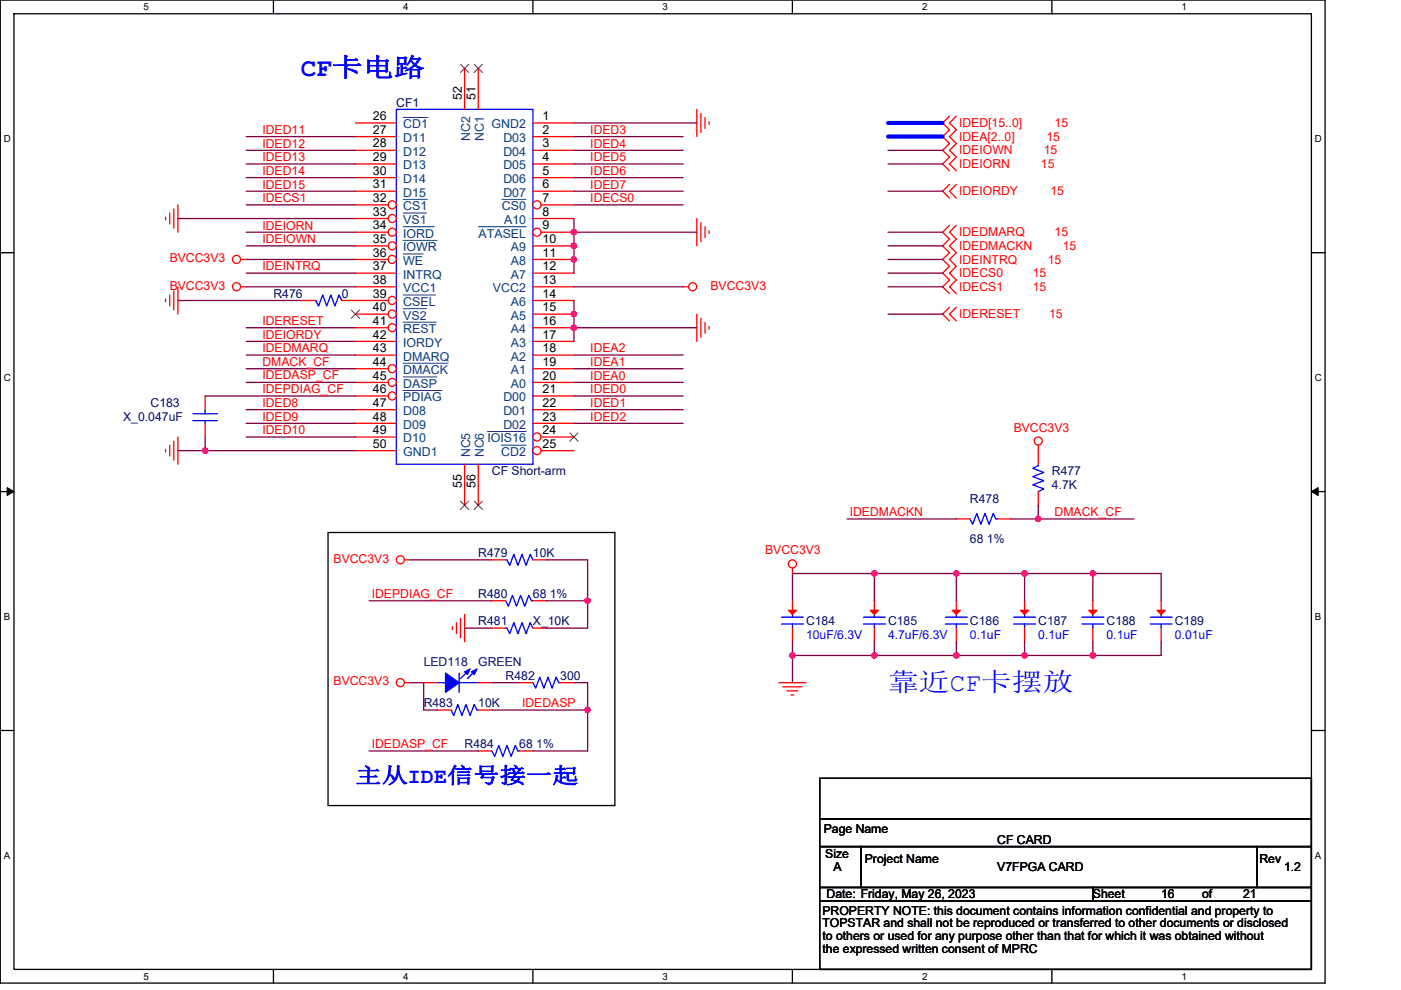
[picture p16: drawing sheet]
<svg xmlns="http://www.w3.org/2000/svg" width="297mm" height="210mm" viewBox="0 0 297 210" stroke-linecap="round" stroke-linejoin="round" font-family="sans-serif">
<defs><g id="words">
<g font-size="5.5" fill="#00f">
<text x="63.8" y="16.2">CF卡电路</text>
<text x="188.3" y="146.5">靠近CF卡摆放</text>
</g>
<text font-size="4.6" fill="#00f" x="75.3" y="166.1">主从IDE信号接一起</text>
<g font-size="2.6" fill="#000080">
<text x="84" y="22.6">CF1</text>
<text x="58" y="63.2">R476</text>
<text x="72.4" y="63.2">0</text>
<text x="26.1" y="89.2">X_0.047uF</text>
<text x="31.9" y="86.3">C183</text>
<text x="104.3" y="100.8">CF Short-arm</text>
<text x="223" y="100.8">R477</text>
<text x="205.7" y="106.6">R478</text>
<text x="223" y="103.7">4.7K</text>
<text x="101.4" y="118.2">R479</text>
<text x="113" y="118.2">10K</text>
<text x="205.7" y="115.3">68 1%</text>
<text x="101.4" y="126.9">R480</text>
<text x="113" y="126.9">68 1%</text>
<text x="101.4" y="132.7">R481</text>
<text x="113" y="132.7">X_10K</text>
<text x="170.9" y="132.7">C184</text>
<text x="188.3" y="132.7">C185</text>
<text x="205.7" y="132.7">C186</text>
<text x="220.1" y="132.7">C187</text>
<text x="234.6" y="132.7">C188</text>
<text x="249.1" y="132.7">C189</text>
<text x="89.8" y="141.4">LED118</text>
<text x="101.4" y="141.4">GREEN</text>
<text x="107.2" y="144.2">R482</text>
<text x="118.8" y="144.2">300</text>
<text x="89.8" y="150">R483</text>
<text x="101.4" y="150">10K</text>
<text x="98.5" y="158.7">R484</text>
<text x="110.1" y="158.7">68 1%</text>
</g>
<g font-size="2.6">
<text x="97.9" y="21.2" transform="rotate(-90 97.9 21.2)">52</text>
<text x="100.8" y="21.2" transform="rotate(-90 100.8 21.2)">51</text>
<text x="79.1" y="25.5">26</text>
<text x="79.1" y="28.4">27</text>
<text x="115" y="25.5">1</text>
<text x="115" y="28.4">2</text>
<text x="79.1" y="31.3">28</text>
<text x="79.1" y="34.2">29</text>
<text x="115" y="31.3">3</text>
<text x="115" y="34.2">4</text>
<text x="79.1" y="37.1">30</text>
<text x="79.1" y="40">31</text>
<text x="115" y="37.1">5</text>
<text x="115" y="40">6</text>
<text x="79.1" y="42.9">32</text>
<text x="79.1" y="45.8">33</text>
<text x="115" y="45.8">8</text>
<text x="115" y="42.9">7</text>
<text x="79.1" y="48.7">34</text>
<text x="79.1" y="51.6">35</text>
<text x="115" y="48.7">9</text>
<text x="115" y="51.6">10</text>
<text x="79.1" y="54.4">36</text>
<text x="79.1" y="57.3">37</text>
<text x="115" y="54.4">11</text>
<text x="115" y="57.3">12</text>
<text x="79.1" y="63.1">39</text>
<text x="79.1" y="60.2">38</text>
<text x="115" y="60.2">13</text>
<text x="115" y="63.1">14</text>
<text x="79.1" y="66">40</text>
<text x="79.1" y="68.9">41</text>
<text x="79.1" y="71.8">42</text>
<text x="115" y="66">15</text>
<text x="115" y="68.9">16</text>
<text x="115" y="71.8">17</text>
<text x="79.1" y="77.6">44</text>
<text x="79.1" y="74.7">43</text>
<text x="115" y="74.7">18</text>
<text x="115" y="77.6">19</text>
<text x="79.1" y="80.5">45</text>
<text x="79.1" y="83.4">46</text>
<text x="115" y="83.4">21</text>
<text x="115" y="80.5">20</text>
<text x="79.1" y="86.3">47</text>
<text x="79.1" y="89.2">48</text>
<text x="115" y="86.3">22</text>
<text x="115" y="89.2">23</text>
<text x="79.1" y="92.1">49</text>
<text x="79.1" y="95">50</text>
<text x="115" y="92.1">24</text>
<text x="115" y="95">25</text>
<text x="97.9" y="103.4" transform="rotate(-90 97.9 103.4)">55</text>
<text x="100.8" y="103.4" transform="rotate(-90 100.8 103.4)">56</text>
<text x="174.7" y="176.7">Page Name</text>
<text x="211.5" y="179">CF CARD</text>
<text x="175" y="181.9">Size</text>
<text x="176.7" y="184.8">A</text>
<text x="183.4" y="183">Project Name</text>
<text x="211.5" y="184.8">V7FPGA CARD</text>
<text x="267" y="183">Rev</text>
<text x="272.2" y="184.8">1.2</text>
<text x="175.3" y="190.6">Date: Friday, May 26, 2023</text>
<text x="231.7" y="190.6">Sheet</text>
<text x="246.2" y="190.6">16</text>
<text x="254.9" y="190.6">of</text>
<text x="263.6" y="190.6">21</text>
<text x="174.4" y="194">PROPERTY NOTE: this document contains information confidential and property to</text>
<text x="174.4" y="196.7">TOPSTAR and shall not be reproduced or transferred to other documents or disclosed</text>
<text x="174.4" y="199.4">to others or used for any purpose other than that for which it was obtained without</text>
<text x="174.4" y="202.1">the expressed written consent of MPRC</text>
</g>
<g font-size="2.6" fill="#f00">
<text x="55.6" y="28.4">IDED11</text>
<text x="125.2" y="28.4">IDED3</text>
<text x="203.3" y="29.9">IDEA[2..0]</text>
<text x="203.3" y="27">IDED[15..0]</text>
<text x="221.9" y="29.9">15</text>
<text x="223.6" y="27">15</text>
<text x="55.6" y="31.3">IDED12</text>
<text x="55.6" y="34.2">IDED13</text>
<text x="125.2" y="31.3">IDED4</text>
<text x="125.2" y="34.2">IDED5</text>
<text x="203.3" y="35.6">IDEIORN</text>
<text x="203.3" y="32.8">IDEIOWN</text>
<text x="220.7" y="35.6">15</text>
<text x="221.3" y="32.8">15</text>
<text x="55.6" y="40">IDED15</text>
<text x="55.6" y="37.1">IDED14</text>
<text x="125.2" y="37.1">IDED6</text>
<text x="125.2" y="40">IDED7</text>
<text x="203.3" y="41.4">IDEIORDY</text>
<text x="222.7" y="41.4">15</text>
<text x="55.6" y="42.9">IDECS1</text>
<text x="125.2" y="42.9">IDECS0</text>
<text x="55.6" y="48.7">IDEIORN</text>
<text x="55.6" y="51.6">IDEIOWN</text>
<text x="203.3" y="50.1">IDEDMARQ</text>
<text x="203.3" y="53">IDEDMACKN</text>
<text x="223.6" y="50.1">15</text>
<text x="225.3" y="53">15</text>
<text x="36" y="55.6">BVCC3V3</text>
<text x="55.6" y="57.4">IDEINTRQ</text>
<text x="203.3" y="55.9">IDEINTRQ</text>
<text x="203.3" y="58.8">IDECS0</text>
<text x="219" y="58.8">15</text>
<text x="222.2" y="55.9">15</text>
<text x="36" y="61.4">BVCC3V3</text>
<text x="150.6" y="61.4">BVCC3V3</text>
<text x="203.3" y="61.7">IDECS1</text>
<text x="219" y="61.7">15</text>
<text x="55.6" y="68.9">IDERESET</text>
<text x="55.6" y="71.8">IDEIORDY</text>
<text x="203.3" y="67.5">IDERESET</text>
<text x="222.4" y="67.5">15</text>
<text x="55.6" y="74.7">IDEDMARQ</text>
<text x="55.6" y="77.5">DMACK_CF</text>
<text x="125.2" y="74.7">IDEA2</text>
<text x="125.2" y="77.6">IDEA1</text>
<text x="55.6" y="83.3">IDEPDIAG_CF</text>
<text x="55.6" y="80.4">IDEDASP_CF</text>
<text x="125.2" y="80.5">IDEA0</text>
<text x="125.2" y="83.4">IDED0</text>
<text x="55.6" y="86.3">IDED8</text>
<text x="55.6" y="89.2">IDED9</text>
<text x="125.2" y="86.3">IDED1</text>
<text x="125.2" y="89.2">IDED2</text>
<text x="55.6" y="92.1">IDED10</text>
<text x="214.9" y="91.5">BVCC3V3</text>
<text x="180.2" y="109.5">IDEDMACKN</text>
<text x="223.6" y="109.4">DMACK_CF</text>
<text x="70.7" y="119.3">BVCC3V3</text>
<text x="162.2" y="117.6">BVCC3V3</text>
<text x="78.8" y="126.7">IDEPDIAG_CF</text>
<text x="70.7" y="145.4">BVCC3V3</text>
<text x="110.7" y="150">IDEDASP</text>
<text x="78.8" y="158.6">IDEDASP_CF</text>
</g>
<g font-size="2.6" fill="#004080">
<text x="85.5" y="27.2">CD1</text>
<text x="99.7" y="29.9" transform="rotate(-90 99.7 29.9)">NC2</text>
<text x="102.6" y="29.9" transform="rotate(-90 102.6 29.9)">NC1</text>
<text x="104.2" y="27.2">GND2</text>
<text x="85.5" y="30.1">D11</text>
<text x="85.5" y="33">D12</text>
<text x="85.5" y="35.9">D13</text>
<text x="106.7" y="30.1">D03</text>
<text x="106.7" y="33">D04</text>
<text x="106.7" y="35.9">D05</text>
<text x="85.5" y="38.8">D14</text>
<text x="85.5" y="41.7">D15</text>
<text x="106.7" y="38.8">D06</text>
<text x="106.7" y="41.7">D07</text>
<text x="85.5" y="44.6">CS1</text>
<text x="85.5" y="47.5">VS1</text>
<text x="106.4" y="44.6">CS0</text>
<text x="106.9" y="47.5">A10</text>
<text x="85.5" y="50.4">IORD</text>
<text x="85.5" y="53.3">IOWR</text>
<text x="101.4" y="50.4">ATASEL</text>
<text x="108.3" y="53.3">A9</text>
<text x="85.5" y="56.2">WE</text>
<text x="85.5" y="59.1">INTRQ</text>
<text x="108.3" y="56.2">A8</text>
<text x="108.3" y="59.1">A7</text>
<text x="85.5" y="62">VCC1</text>
<text x="85.5" y="64.9">CSEL</text>
<text x="104.5" y="62">VCC2</text>
<text x="108.3" y="64.9">A6</text>
<text x="85.5" y="67.8">VS2</text>
<text x="85.5" y="70.7">REST</text>
<text x="108.3" y="67.8">A5</text>
<text x="108.3" y="70.7">A4</text>
<text x="85.5" y="73.6">IORDY</text>
<text x="85.5" y="76.5">DMARQ</text>
<text x="108.3" y="73.6">A3</text>
<text x="108.3" y="76.5">A2</text>
<text x="85.5" y="79.4">DMACK</text>
<text x="85.5" y="82.3">DASP</text>
<text x="108.3" y="79.4">A1</text>
<text x="108.3" y="82.3">A0</text>
<text x="85.5" y="85.2">PDIAG</text>
<text x="85.5" y="88.1">D08</text>
<text x="106.7" y="85.2">D00</text>
<text x="106.7" y="88.1">D01</text>
<text x="85.5" y="91">D09</text>
<text x="85.5" y="93.9">D10</text>
<text x="103.3" y="93.9">IOIS16</text>
<text x="106.7" y="91">D02</text>
<text x="85.5" y="96.8">GND1</text>
<text x="99.7" y="97" transform="rotate(-90 99.7 97)">NC5</text>
<text x="102.6" y="97" transform="rotate(-90 102.6 97)">NC6</text>
<text x="106.3" y="96.8">CD2</text>
</g>
<g font-size="2.6" fill="#00f">
<text x="170.9" y="135.6">10uF/6.3V</text>
<text x="188.3" y="135.6">4.7uF/6.3V</text>
<text x="205.7" y="135.6">0.1uF</text>
<text x="220.1" y="135.6">0.1uF</text>
<text x="234.6" y="135.6">0.1uF</text>
<text x="249.1" y="135.6">0.01uF</text>
</g>
<g font-size="2.1">
<text x="30.5" y="2.2">5</text>
<text x="85.5" y="2.2">4</text>
<text x="140.5" y="2.2">3</text>
<text x="195.5" y="2.2">2</text>
<text x="250.5" y="2.2">1</text>
<text x=".8" y="30.1">D</text>
<text x="278.8" y="30.1">D</text>
<text x=".8" y="80.8">C</text>
<text x="278.8" y="80.8">C</text>
<text x=".8" y="131.4">B</text>
<text x="278.8" y="131.4">B</text>
<text x=".8" y="182.1">A</text>
<text x="278.8" y="182.1">A</text>
<text x="30.5" y="207.8">5</text>
<text x="85.5" y="207.8">4</text>
<text x="140.5" y="207.8">3</text>
<text x="195.5" y="207.8">2</text>
<text x="250.5" y="207.8">1</text>
</g>
</g></defs>
<path d="M.1 0h280.8v208.5h-280.8zM3 2.9h275v202.7h-275z" fill="none" stroke="#000" stroke-width=".28"/>
<g fill="#fff">
<path d="M30.5 .3h1.1v2.3h-1.1z"/>
<path d="M30.5 205.9h1.1v2.3h-1.1z"/>
</g>
<path d="M58 0v2.9M58 205.6v2.9" fill="none" stroke="#000" stroke-width=".28"/>
<g fill="#fff">
<path d="M85.5 .3h1.1v2.3h-1.1z"/>
<path d="M85.5 205.9h1.1v2.3h-1.1z"/>
</g>
<path d="M113 0v2.9M113 205.6v2.9" fill="none" stroke="#000" stroke-width=".28"/>
<g fill="#fff">
<path d="M140.5 .3h1.1v2.3h-1.1z"/>
<path d="M140.5 205.9h1.1v2.3h-1.1z"/>
</g>
<path d="M168 0v2.9M168 205.6v2.9" fill="none" stroke="#000" stroke-width=".28"/>
<g fill="#fff">
<path d="M195.5 .3h1.2v2.3h-1.2z"/>
<path d="M195.5 205.9h1.2v2.3h-1.2z"/>
</g>
<path d="M223 0v2.9M223 205.6v2.9" fill="none" stroke="#000" stroke-width=".28"/>
<g fill="#fff">
<path d="M250.5 .3h1.2v2.3h-1.2z"/>
<path d="M250.5 205.9h1.2v2.3h-1.2z"/>
<path d="M.8 28.3h1.5v2.3h-1.5z"/>
<path d="M278.8 28.3h1.5v2.3h-1.5z"/>
<path d="M.8 78.9h1.5v2.3h-1.5z"/>
<path d="M278.8 78.9h1.5v2.3h-1.5z"/>
</g>
<path d="M.1 53.6h2.9M278 53.6h2.9" fill="none" stroke="#000" stroke-width=".28"/>
<g fill="#fff">
<path d="M.8 129.6h1.4v2.3h-1.4z"/>
<path d="M278.8 129.6h1.4v2.3h-1.4z"/>
</g>
<path d="M.1 104.3h2.9M278 104.3h2.9" fill="none" stroke="#000" stroke-width=".28"/>
<path d="M1.5 103.4l1.5 .9-1.5 .8zM278 104.3l1.5-.9v1.7z" fill="#000" stroke="#000" stroke-width=".21"/>
<g fill="#fff">
<path d="M.8 180.3h1.4v2.3h-1.4z"/>
<path d="M278.8 180.3h1.4v2.3h-1.4z"/>
</g>
<path d="M69.6 112.9h60.8v58h-60.8zM.1 154.9h2.9M278 154.9h2.9M173.8 179.6h8.7v8.6h-8.7zM173.8 165.1h104.2v8.7h-104.2zM173.8 173.8h104.2v5.8h-104.2zM182.5 179.6h84v8.6h-84zM266.5 179.6h11.5v8.6h-11.5zM173.8 188.2h57.9v2.9h-57.9zM173.8 191.1h104.2v14.5h-104.2zM231.7 188.2h46.3v2.9h-46.3z" fill="none" stroke="#000" stroke-width=".28"/>
<g fill="none" stroke="#f00" stroke-width=".28">
<path d="M75.4 26.1h8.6M75.4 29h8.6M75.4 31.9h8.6M75.4 34.8h8.6M75.4 37.7h8.6M147.7 23.2v5.8M148.6 24.1v4M149.5 24.9v2.3M150.3 25.8v.6M201.3 24.6l-1.4 1.5 1.4 1.4-1.4 1.5 1.4 1.4-1.4 1.5 1.4 1.4-1.4 1.5 1.4 1.4M201.3 39.1l-1.4 1.5 1.4 1.4M202.8 24.6l-1.5 1.5 1.5 1.4-1.5 1.5 1.5 1.4-1.5 1.5 1.5 1.4-1.5 1.5 1.5 1.4"/>
<path d="M202.8 39.1l-1.5 1.5 1.5 1.4M35.1 46.1v.6M36 45.2v2.3M36.8 44.3v4.1M37.7 43.5v5.8M51 55h1.2M75.4 40.6h8.6M147.7 46.4v5.8M148.6 47.2v4.1M149.5 48.1v2.3M150.3 49v.5M201.3 47.8l-1.4 1.5 1.4 1.4-1.4 1.5 1.4 1.4-1.4 1.4 1.4 1.5-1.4 1.4 1.4 1.5-1.4 1.4 1.4 1.5"/>
<path d="M202.8 47.8l-1.5 1.5 1.5 1.4-1.5 1.5 1.5 1.4-1.5 1.4 1.5 1.5-1.5 1.4 1.5 1.5-1.5 1.4 1.5 1.5M35.1 63.4v.6M36 62.6v2.3M36.8 61.7v4.1M37.7 60.8v5.8M51 60.8h1.2M63.8 63.7h2.9M72.5 63.7h2.9M144.8 60.8h1.2M147.7 66.6v5.8M148.6 67.5v4M149.5 68.4v2.3"/>
<path d="M150.3 69.2v.6M201.3 65.2l-1.4 1.4 1.4 1.5M202.8 65.2l-1.5 1.4 1.5 1.5M35.1 95.3v.6M36 94.4v2.3M36.8 93.6v4M37.7 92.7v5.8M43.5 89.8v2.9M43.5 84v2.9M220.1 94.4v4.1M85.8 118.7h1.1M104.3 118.7h2.9"/>
<path d="M113 118.7h2.9M202.8 110.1h2.9M211.5 110.1h2.8M220.1 104.3v2.9M95.9 132.9v.6M96.8 132.1v2.3M97.6 131.2v4.1M98.5 130.3v5.8M104.3 133.2h2.9M113 133.2h2.9M168 120.5v1.1M202.8 133.2v2.9"/>
<path d="M202.8 127.4v2.9M217.2 133.2v2.9M217.2 127.4v2.9M231.7 133.2v2.9M231.7 127.4v2.9M85.8 144.8h1.1M92.7 150.6h2.9M101.4 150.6h2.9M101.4 159.3h2.9M110.1 159.3h2.9M110.1 144.8h2.9M118.8 144.8h2.9"/>
<path d="M165.1 144.8h5.8M166 145.7h4M166.9 146.5h2.3M167.7 147.4h.6"/>
<circle cx="50.2" cy="55" r=".86"/>
<circle cx="50.2" cy="60.8" r=".86"/>
<circle cx="146.9" cy="60.8" r=".86"/>
<circle cx="220.1" cy="93.5" r=".86"/>
<circle cx="84.9" cy="118.7" r=".86"/>
<circle cx="168" cy="119.6" r=".86"/>
<circle cx="84.9" cy="144.8" r=".86"/>
</g>
<g fill="none" stroke="#00f" stroke-width=".28">
<path d="M84 23.2h29v75.3h-29zM66.7 63.7h.2l.6 1.2 .9-2.3 .9 2.3 .8-2.3 .9 2.3 .9-2.3 .6 1.1M40.9 87.8h5.2M40.9 89.2h5.2M43.5 89.2v.6M43.5 86.9v.9M220.1 98.5v.3l-1.1 .5 2.3 .9-2.3 .9 2.3 .9-2.3 .8 2.3 .9-1.2 .6M107.2 118.7h.3l.6 1.2 .8-2.3 .9 2.3 .9-2.3 .8 2.3 .9-2.3 .6 1.1M205.7 110.1l.5 1.1 .9-2.3 .9 2.3 .8-2.3 .9 2.3 .9-2.3 .6 1.2h.3M107.2 133.2h.3l.6 1.2 .8-2.3 .9 2.3 .9-2.3 .8 2.3 .9-2.3 .6 1.1M200.4 130.9h4.7M200.4 132.4h4.7"/>
<path d="M202.8 130.3v.6M202.8 132.4v.8M214.9 130.9h4.7M214.9 132.4h4.7M217.2 130.3v.6M217.2 132.4v.8M229.4 130.9h4.6M229.4 132.4h4.6M231.7 130.3v.6M231.7 132.4v.8M95.6 150.6l.6 1.2 .9-2.4 .8 2.4 .9-2.4 .9 2.4 .8-2.4 .6 1.2h.3M104.3 159.3l.6 1.1 .8-2.3 .9 2.3 .9-2.3 .9 2.3 .8-2.3 .6 1.2h.3"/>
<path d="M113 144.8l.6 1.2 .8-2.4 .9 2.4 .9-2.4 .8 2.4 .9-2.4 .6 1.2h.3"/>
</g>
<g fill="#f00" stroke="#f00" stroke-width=".28">
<path d="M201.9 129.5h1.7l-.8 .8z"/>
<path d="M230.8 129.5h1.8l-.9 .8z"/>
<path d="M216.4 129.5h1.7l-.9 .8z"/>
</g>
<path d="M85.5 24.9h5.2" fill="none" stroke="#004080" stroke-width=".21"/>
<circle cx="83.2" cy="43.4" r=".86" fill="#fff" stroke="#f00" stroke-width=".28"/>
<path d="M75.4 43.5h6.9" fill="none" stroke="#f00" stroke-width=".28"/>
<path d="M85.5 42.3h5.1" fill="none" stroke="#004080" stroke-width=".21"/>
<circle cx="83.2" cy="46.3" r=".86" fill="#fff" stroke="#f00" stroke-width=".28"/>
<path d="M75.4 46.4h6.9" fill="none" stroke="#f00" stroke-width=".28"/>
<path d="M85.5 45.2h4.9" fill="none" stroke="#004080" stroke-width=".21"/>
<circle cx="83.2" cy="49.2" r=".86" fill="#fff" stroke="#f00" stroke-width=".28"/>
<path d="M75.4 49.3h6.9" fill="none" stroke="#f00" stroke-width=".28"/>
<path d="M85.5 48.1h6.6" fill="none" stroke="#004080" stroke-width=".21"/>
<circle cx="83.2" cy="52.1" r=".86" fill="#fff" stroke="#f00" stroke-width=".28"/>
<path d="M75.4 52.2h6.9" fill="none" stroke="#f00" stroke-width=".28"/>
<path d="M85.5 51h7.2" fill="none" stroke="#004080" stroke-width=".21"/>
<circle cx="83.2" cy="55" r=".86" fill="#fff" stroke="#f00" stroke-width=".28"/>
<path d="M75.4 57.9h8.6M75.4 55h6.9M75.4 60.8h8.6" fill="none" stroke="#f00" stroke-width=".28"/>
<path d="M85.5 53.9h4.2" fill="none" stroke="#004080" stroke-width=".21"/>
<circle cx="83.2" cy="63.7" r=".86" fill="#fff" stroke="#f00" stroke-width=".28"/>
<path d="M75.4 63.7h6.9" fill="none" stroke="#f00" stroke-width=".28"/>
<path d="M85.5 62.6h6.8" fill="none" stroke="#004080" stroke-width=".21"/>
<circle cx="83.2" cy="66.6" r=".86" fill="#fff" stroke="#f00" stroke-width=".28"/>
<path d="M75.4 66.6h6.9" fill="none" stroke="#f00" stroke-width=".28"/>
<path d="M74.5 65.8l1.7 1.7M76.2 65.8l-1.7 1.7" fill="none" stroke="#804000" stroke-width=".21"/>
<path d="M85.5 65.5h4.9" fill="none" stroke="#004080" stroke-width=".21"/>
<circle cx="83.2" cy="69.5" r=".86" fill="#fff" stroke="#f00" stroke-width=".28"/>
<path d="M75.4 72.4h8.6M75.4 75.3h8.6M75.4 69.5h6.9" fill="none" stroke="#f00" stroke-width=".28"/>
<path d="M85.5 68.3h7" fill="none" stroke="#004080" stroke-width=".21"/>
<circle cx="83.2" cy="78.2" r=".86" fill="#fff" stroke="#f00" stroke-width=".28"/>
<path d="M75.4 78.2h6.9" fill="none" stroke="#f00" stroke-width=".28"/>
<path d="M85.5 77h9.5" fill="none" stroke="#004080" stroke-width=".21"/>
<circle cx="83.2" cy="81.1" r=".86" fill="#fff" stroke="#f00" stroke-width=".28"/>
<path d="M75.4 81.1h6.9" fill="none" stroke="#f00" stroke-width=".28"/>
<path d="M85.5 79.9h7.1" fill="none" stroke="#004080" stroke-width=".21"/>
<circle cx="83.2" cy="84" r=".86" fill="#fff" stroke="#f00" stroke-width=".28"/>
<path d="M113 26.1h8.7M113 29h8.7M113 31.9h8.7M113 34.8h8.7M113 37.7h8.7M113 40.6h8.7M75.4 86.9h8.6M75.4 89.8h8.6M75.4 92.7h8.6M75.4 95.6h8.6M75.4 84h6.9" fill="none" stroke="#f00" stroke-width=".28"/>
<path d="M85.5 82.8h8.2" fill="none" stroke="#004080" stroke-width=".21"/>
<circle cx="113.8" cy="43.4" r=".86" fill="#fff" stroke="#f00" stroke-width=".28"/>
<path d="M113 46.4h8.7M114.7 43.5h7" fill="none" stroke="#f00" stroke-width=".28"/>
<path d="M106.4 42.3h5.1" fill="none" stroke="#004080" stroke-width=".21"/>
<circle cx="113.8" cy="49.2" r=".86" fill="#fff" stroke="#f00" stroke-width=".28"/>
<g fill="none" stroke="#f00" stroke-width=".28">
<path d="M113 52.2h8.7M113 55h8.7M113 57.9h8.7M114.7 49.3h7M113 60.8h8.7M113 63.7h8.7M113 66.6h8.7M113 69.5h8.7M113 72.4h8.7M113 75.3h8.7M113 78.2h8.7M113 81.1h8.7"/>
<path d="M113 84h8.7M113 86.9h8.7M113 89.8h8.7"/>
</g>
<path d="M101.4 48.1h10.1" fill="none" stroke="#004080" stroke-width=".21"/>
<circle cx="113.8" cy="92.7" r=".86" fill="#fff" stroke="#f00" stroke-width=".28"/>
<path d="M114.7 92.7h7" fill="none" stroke="#f00" stroke-width=".28"/>
<path d="M120.8 91.8l1.8 1.8M122.6 91.8l-1.8 1.8" fill="none" stroke="#804000" stroke-width=".21"/>
<path d="M103.3 91.5h8.2" fill="none" stroke="#004080" stroke-width=".21"/>
<circle cx="113.8" cy="95.6" r=".86" fill="#fff" stroke="#f00" stroke-width=".28"/>
<g fill="none" stroke="#f00" stroke-width=".28">
<path d="M98.5 14.5v8.7M101.4 14.5v8.7M98.5 98.5v8.7M101.4 98.5v8.7M114.7 95.6h7M104.3 127.4h2.9M113 127.4h2.9M168 133.2v2.9M168 127.4v2.9M185.4 133.2v2.9M185.4 127.4v2.9M246.2 133.2v2.9"/>
<path d="M246.2 127.4v2.9M89.8 144.8h2.9M101.4 144.8h2.9"/>
</g>
<path d="M106.3 94.4h5.2" fill="none" stroke="#004080" stroke-width=".21"/>
<path d="M97.6 13.6l1.8 1.8M99.4 13.6l-1.8 1.8M100.5 13.6l1.8 1.8M102.3 13.6l-1.8 1.8M97.6 106.3l1.8 1.8M99.4 106.3l-1.8 1.8M100.5 106.3l1.8 1.8M102.3 106.3l-1.8 1.8" fill="none" stroke="#804000" stroke-width=".21"/>
<g fill="none" stroke="#00f" stroke-width=".28">
<path d="M107.2 127.4l.6 1.2 .8-2.3 .9 2.3 .9-2.3 .8 2.3 .9-2.3 .6 1.1h.3M165.7 130.9h4.6M165.7 132.4h4.6M168 130.3v.6M168 132.4v.8M183.1 130.9h4.6M183.1 132.4h4.6M185.4 130.3v.6M185.4 132.4v.8M243.9 130.9h4.6M243.9 132.4h4.6M246.2 130.3v.6"/>
<path d="M246.2 132.4v.8M92.7 144.8h1.8M97.4 142.8v4M97.4 144.8h4M99.4 142.2l-1.8 1.7M100.8 142.2l-1.7 1.7"/>
</g>
<g fill="#f00" stroke="#f00" stroke-width=".28">
<path d="M184.5 129.5h1.7l-.8 .8z"/>
<path d="M245.3 129.5h1.8l-.9 .8z"/>
<path d="M167.1 129.5h1.8l-.9 .8z"/>
</g>
<g fill="#00f" stroke="#00f" stroke-width=".28">
<path d="M94.5 142.8l2.9 2-2.9 2z" fill-rule="evenodd"/>
<path d="M98.5 142.5l1.2-.6-.6 1.2z" fill-rule="evenodd"/>
<path d="M100 142.5l1.1-.6-.6 1.2z" fill-rule="evenodd"/>
</g>
<g fill="none" stroke="#800040" stroke-width=".28">
<path d="M52.2 29h23.2M52.2 31.9h23.2M52.2 34.8h23.2M52.2 37.7h23.2M121.7 26.1h26M121.7 31.9h23.1M121.7 34.8h23.1M121.7 37.7h23.1M121.7 29h23.1M188.3 34.8h11.6M188.3 31.9h11.6M37.7 46.4h37.7"/>
<path d="M52.2 49.3h23.2M52.2 57.9h23.2M52.2 52.2h23.2M52.2 55h23.2M52.2 40.6h23.2M52.2 43.5h23.2M121.7 49.3h26M121.7 46.4v2.9M121.7 49.3v8.6M121.7 43.5h23.1M121.7 40.6h23.1M188.3 40.6h11.6"/>
<path d="M188.3 57.9h11.6M188.3 49.3h11.6M188.3 52.2h11.6M188.3 55h11.6M37.7 63.7h26.1M52.2 75.3h23.2M52.2 69.5h23.2M52.2 78.2h23.2M52.2 60.8h23.2M52.2 72.4h23.2M121.7 75.3h23.1M121.7 69.5h26"/>
<path d="M121.7 60.8h23.1M121.7 63.7v5.8M121.7 69.5v2.9M121.7 78.2h23.1M188.3 60.8h11.6M188.3 66.6h11.6M37.7 95.6h5.8M43.5 92.7v2.9M43.5 84h31.9M43.5 95.6h31.9M52.2 92.7h23.2M52.2 81.1h23.2"/>
<path d="M52.2 86.9h23.2M52.2 89.8h23.2M121.7 86.9h23.1M121.7 81.1h23.1M121.7 84h23.1M121.7 89.8h23.1M86.9 118.7h17.4M115.9 118.7h8.7v8.7M179.6 110.1h23.2M214.3 110.1h5.8M220.1 107.2v2.9M220.1 110.1h20.3"/>
<path d="M78.2 127.4h26.1M98.5 133.2h5.8M115.9 127.4h8.7M124.6 127.4v5.8h-8.7M168 136.1v2.9M168 139h17.4M168 139v5.8M185.4 121.6h-17.4v5.8M185.4 136.1v2.9M185.4 139h17.4M185.4 121.6h17.4M185.4 121.6v5.8"/>
<path d="M202.8 139h14.4M202.8 136.1v2.9M202.8 121.6v5.8M202.8 121.6h14.4M217.2 121.6h14.5M217.2 136.1v2.9M217.2 121.6v5.8M217.2 139h14.5M231.7 121.6h14.5v5.8M231.7 121.6v5.8M231.7 136.1v2.9M246.2 136.1v2.9h-14.5"/>
<path d="M78.2 159.3h23.2M86.9 144.8h2.9v5.8h2.9M104.3 144.8h5.8M104.3 150.6h20.3M121.7 144.8h2.9v5.8M124.6 150.6v8.7h-11.6"/>
</g>
<path d="M188.3 26.1h11.6M188.3 29h11.6" fill="none" stroke="#00f" stroke-width=".87"/>
<g fill="#f0f" stroke="#f0f" stroke-width=".28">
<circle cx="121.7" cy="66.6" r=".57"/>
<circle cx="121.7" cy="69.5" r=".57"/>
<circle cx="121.7" cy="49.2" r=".57"/>
<circle cx="121.7" cy="55" r=".57"/>
<circle cx="121.7" cy="52.1" r=".57"/>
<circle cx="43.5" cy="95.6" r=".57"/>
<circle cx="185.4" cy="121.6" r=".57"/>
<circle cx="217.2" cy="121.6" r=".57"/>
<circle cx="202.8" cy="121.6" r=".57"/>
<circle cx="217.2" cy="139" r=".57"/>
<circle cx="202.8" cy="139" r=".57"/>
<circle cx="231.7" cy="139" r=".57"/>
<circle cx="231.7" cy="121.6" r=".57"/>
<circle cx="185.4" cy="139" r=".57"/>
<circle cx="168" cy="139" r=".57"/>
<circle cx="124.6" cy="150.6" r=".57"/>
<circle cx="124.6" cy="127.4" r=".57"/>
<circle cx="220.1" cy="110" r=".57"/>
</g>
<use href="#words"/>
</svg>
